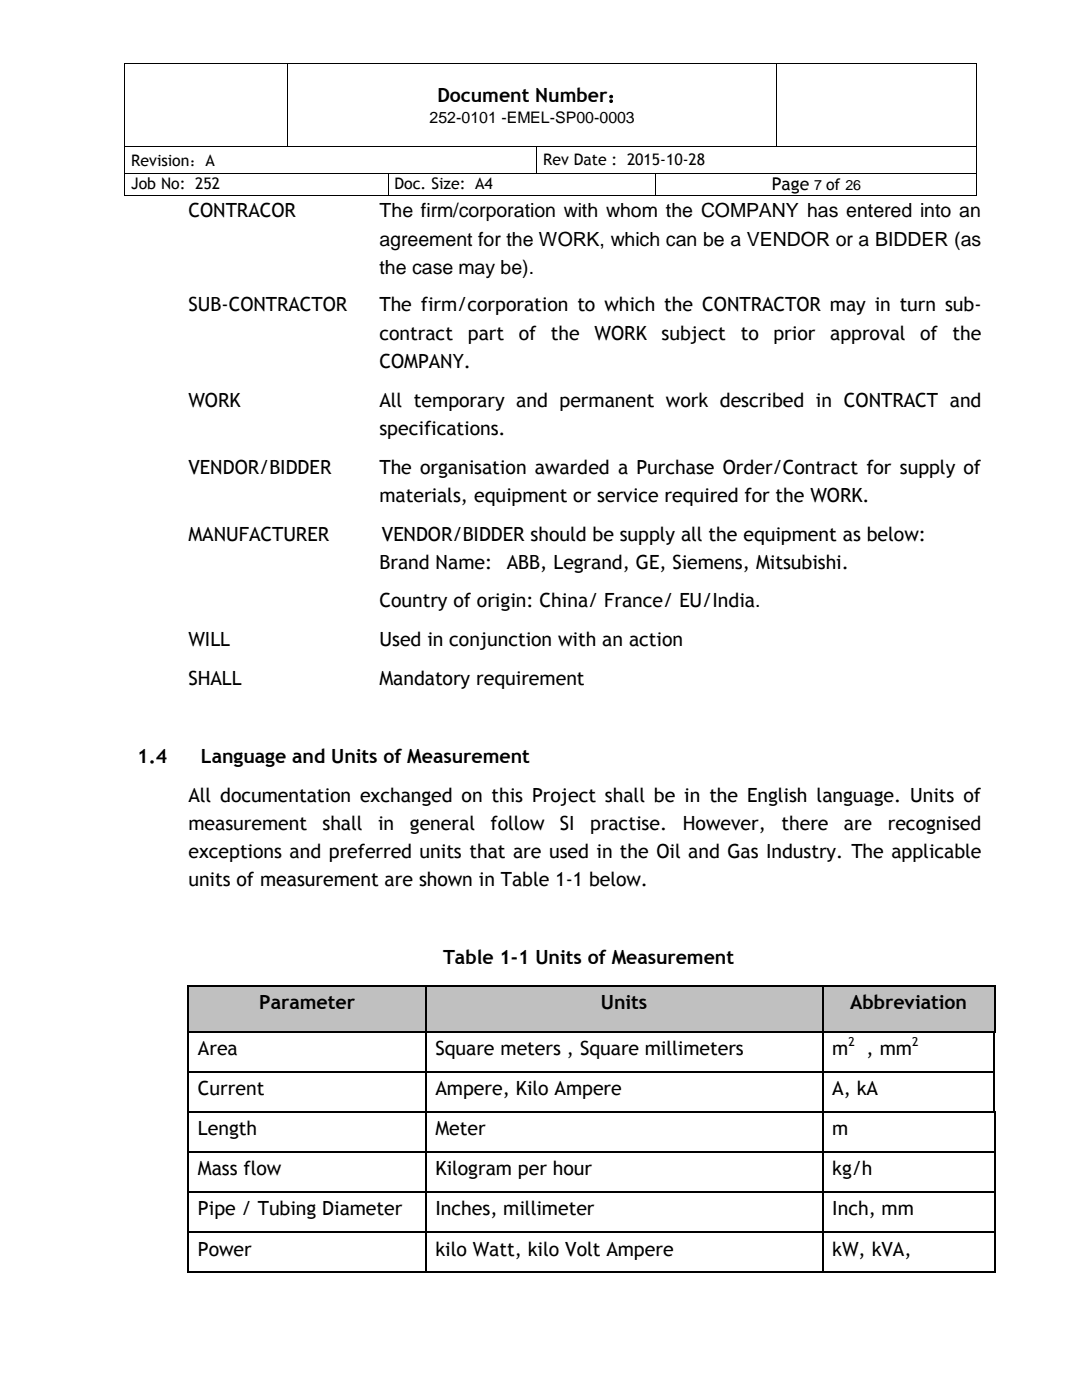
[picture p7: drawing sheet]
<svg xmlns="http://www.w3.org/2000/svg" width="216mm" height="279mm" viewBox="0 0 216 279" stroke-linecap="round" stroke-linejoin="round" font-family="sans-serif">
<defs><g id="words">
<g font-size="3.9">
<text x="87.3" y="20.4">Document Number：</text>
<text x="37.6" y="43.2">CONTRACOR</text>
<text x="75.7" y="43.2">The firm/corporation with whom the COMPANY has entered into an</text>
<text x="75.7" y="49">agreement for the WORK, which can be a VENDOR or a BIDDER (as</text>
<text x="75.7" y="54.6">the case may be).</text>
<text x="37.6" y="62.2">SUB-CONTRACTOR</text>
<text x="75.7" y="62.2">The firm/corporation to which the CONTRACTOR may in turn sub-</text>
<text x="75.7" y="67.8">contract</text>
<text x="93.4" y="67.8">part</text>
<text x="103.5" y="67.8">of</text>
<text x="109.9" y="67.8">the</text>
<text x="118.6" y="67.8">WORK</text>
<text x="132" y="67.8">subject</text>
<text x="147.8" y="67.8">to</text>
<text x="154.4" y="67.8">prior</text>
<text x="165.7" y="67.8">approval</text>
<text x="183.6" y="67.8">of</text>
<text x="190.1" y="67.8">the</text>
<text x="75.7" y="73.4">COMPANY.</text>
<text x="37.6" y="81.2">WORK</text>
<text x="75.7" y="81.2">All temporary and permanent work described in CONTRACT and</text>
<text x="75.7" y="86.8">specifications.</text>
<text x="37.6" y="94.5">VENDOR/BIDDER</text>
<text x="75.7" y="94.5">The organisation awarded a Purchase Order/Contract for supply of</text>
<text x="75.7" y="100.2">materials, equipment or service required for the WORK.</text>
<text x="37.6" y="107.9">MANUFACTURER</text>
<text x="76.2" y="107.9">VENDOR/BIDDER should be supply all the equipment as below:</text>
<text x="75.7" y="113.5">Brand Name:</text>
<text x="101.1" y="113.5">ABB, Legrand, GE, Siemens, Mitsubishi.</text>
<text x="75.7" y="121.2">Country of origin: China/ France/ EU/India.</text>
<text x="37.6" y="129">WILL</text>
<text x="75.7" y="129">Used in conjunction with an action</text>
<text x="37.6" y="136.7">SHALL</text>
<text x="75.7" y="136.7">Mandatory requirement</text>
<text x="27.4" y="152.2">1.4</text>
<text x="40.1" y="152.2">Language and Units of Measurement</text>
<text x="37.6" y="160">All documentation exchanged on this Project shall be in the English language. Units of</text>
<text x="37.6" y="165.6">measurement</text>
<text x="64.3" y="165.6">shall</text>
<text x="75.4" y="165.6">in</text>
<text x="81.8" y="165.6">general</text>
<text x="97.9" y="165.6">follow</text>
<text x="111.7" y="165.6">SI</text>
<text x="117.8" y="165.6">practise.</text>
<text x="136.3" y="165.6">However,</text>
<text x="155.9" y="165.6">there</text>
<text x="168.4" y="165.6">are</text>
<text x="177.1" y="165.6">recognised</text>
<text x="37.6" y="171.3">exceptions and preferred units that are used in the Oil and Gas Industry. The applicable</text>
<text x="37.6" y="176.9">units of measurement are shown in Table 1-1 below.</text>
<text x="88.4" y="192.4">Table 1-1 Units of Measurement</text>
<text x="51.7" y="201.4">Parameter</text>
<text x="119.9" y="201.4">Units</text>
<text x="169.6" y="201.4">Abbreviation</text>
<text x="39.5" y="210.5">Area</text>
<text x="86.9" y="210.5">Square meters , Square millimeters</text>
<text x="166.1" y="210.5">m</text>
<text x="172.9" y="210.5">, mm</text>
<text x="39.5" y="218.5">Current</text>
<text x="86.9" y="218.5">Ampere, Kilo Ampere</text>
<text x="166.1" y="218.5">A, kA</text>
<text x="39.5" y="226.5">Length</text>
<text x="86.9" y="226.5">Meter</text>
<text x="166.1" y="226.5">m</text>
<text x="39.5" y="234.5">Mass flow</text>
<text x="86.9" y="234.5">Kilogram per hour</text>
<text x="166.1" y="234.5">kg/h</text>
<text x="39.5" y="242.5">Pipe / Tubing Diameter</text>
<text x="86.9" y="242.5">Inches, millimeter</text>
<text x="166.1" y="242.5">Inch, mm</text>
<text x="39.5" y="250.6">Power</text>
<text x="86.9" y="250.6">kilo Watt, kilo Volt Ampere</text>
<text x="166.1" y="250.6">kW, kVA,</text>
</g>
<text font-size="3.5" x="154" y="37.9">Page</text>
<g font-size="3.2">
<text x="85.7" y="24.6">252-0101 -EMEL-SP00-0003</text>
<text x="26.2" y="33.1">Revision：A</text>
<text x="108.4" y="32.9">Rev Date : 2015-10-28</text>
<text x="26.2" y="37.8">Job No: 252</text>
<text x="78.7" y="37.8">Doc. Size: A4</text>
</g>
<text font-size="2.8" x="162.5" y="37.9">7 of 26</text>
<g font-size="2.5">
<text x="169.3" y="208.7">2</text>
<text x="182" y="208.7">2</text>
</g>
</g></defs>
<g fill="#000">
<path d="M24.8 12.5h.2v.2h-.2z" fill-rule="evenodd"/>
<path d="M24.8 12.5h.2v.2h-.2z" fill-rule="evenodd"/>
<path d="M57.3 12.5h.2v.2h-.2z" fill-rule="evenodd"/>
<path d="M154.8 12.5h.2v.2h-.2z" fill-rule="evenodd"/>
<path d="M194.9 12.5h.1v.2h-.1z" fill-rule="evenodd"/>
<path d="M194.9 12.5h.1v.2h-.1z" fill-rule="evenodd"/>
<path d="M24.8 29.1h.2v.2h-.2z" fill-rule="evenodd"/>
<path d="M24.8 34.6h.2v.2h-.2z" fill-rule="evenodd"/>
<path d="M24.8 38.9h.2v.2h-.2z" fill-rule="evenodd"/>
<path d="M24.8 38.9h.2v.2h-.2z" fill-rule="evenodd"/>
<path d="M57.3 29.1h.2v.2h-.2z" fill-rule="evenodd"/>
<path d="M77.4 34.6h.1v.2h-.1z" fill-rule="evenodd"/>
<path d="M77.4 38.9h.1v.2h-.1z" fill-rule="evenodd"/>
<path d="M107 29.1h.2v.2h-.2z" fill-rule="evenodd"/>
<path d="M107 34.6h.2v.2h-.2z" fill-rule="evenodd"/>
<path d="M130.7 34.6h.1v.2h-.1z" fill-rule="evenodd"/>
<path d="M130.7 38.9h.1v.2h-.1z" fill-rule="evenodd"/>
<path d="M154.8 29.1h.2v.2h-.2z" fill-rule="evenodd"/>
<path d="M194.9 29.1h.1v.2h-.1z" fill-rule="evenodd"/>
<path d="M194.9 34.6h.1v.2h-.1z" fill-rule="evenodd"/>
<path d="M194.9 38.9h.1v.2h-.1z" fill-rule="evenodd"/>
<path d="M194.9 38.9h.1v.2h-.1z" fill-rule="evenodd"/>
</g>
<g fill="none" stroke="#000" stroke-width=".2">
<path d="M24.9 12.7v16.4M25 12.6h32.3M57.4 12.7v16.4M57.5 12.6h97.3M154.9 12.7v16.4M155 12.6h39.9M194.9 12.7v16.4M24.9 29.3v5.3M24.9 34.8v4.1M25 29.2h32.3M25 34.7h52.4M25 39h52.4"/>
<path d="M57.5 29.2h49.5M77.4 34.8v4.1M77.5 34.7h29.5M77.5 39h53.2M107.1 29.3v5.3M107.2 29.2h47.6M107.2 34.7h23.5M130.8 34.8v4.1M130.8 34.7h64.1M130.8 39h64.1M155 29.2h39.9M194.9 29.3v5.3"/>
<path d="M194.9 34.8v4.1"/>
</g>
<g fill="#c0c0c0">
<path d="M37.7 197h47.2v8.8h-47.2z" fill-rule="evenodd"/>
<path d="M39.5 197h43.6v8.8h-43.6z" fill-rule="evenodd"/>
<path d="M85.1 197h78.9v8.8h-78.9z" fill-rule="evenodd"/>
<path d="M86.9 197h75.4v8.8h-75.4z" fill-rule="evenodd"/>
<path d="M164.3 197h34v8.8h-34z" fill-rule="evenodd"/>
<path d="M166.1 197h30.5v8.8h-30.5z" fill-rule="evenodd"/>
</g>
<g fill="#000">
<path d="M37.5 196.7h.2v.3h-.2z" fill-rule="evenodd"/>
<path d="M37.5 196.7h.2v.3h-.2z" fill-rule="evenodd"/>
<path d="M84.9 196.7h.2v.3h-.2z" fill-rule="evenodd"/>
<path d="M164 196.7h.3v.3h-.3z" fill-rule="evenodd"/>
<path d="M198.3 196.7h.3v.3h-.3z" fill-rule="evenodd"/>
<path d="M198.3 196.7h.3v.3h-.3z" fill-rule="evenodd"/>
<path d="M37.5 205.8h.2v.2h-.2z" fill-rule="evenodd"/>
<path d="M37.5 205.8h.2v.2h-.2z" fill-rule="evenodd"/>
<path d="M37.5 213.8h.2v.2h-.2z" fill-rule="evenodd"/>
<path d="M84.9 205.8h.2v.2h-.2z" fill-rule="evenodd"/>
<path d="M84.9 213.8h.2v.2h-.2z" fill-rule="evenodd"/>
<path d="M164 205.8h.3v.2h-.3z" fill-rule="evenodd"/>
<path d="M164 213.8h.2v.2h-.2z" fill-rule="evenodd"/>
<path d="M198.3 205.8h.3v.2h-.3z" fill-rule="evenodd"/>
<path d="M198.3 205.8h.3v.2h-.3z" fill-rule="evenodd"/>
<path d="M198.3 213.8h.2v.2h-.2z" fill-rule="evenodd"/>
<path d="M37.5 221.7h.2v.3h-.2z" fill-rule="evenodd"/>
<path d="M37.5 221.7h.2v.3h-.2z" fill-rule="evenodd"/>
<path d="M37.5 229.8h.2v.2h-.2z" fill-rule="evenodd"/>
<path d="M37.5 237.8h.2v.2h-.2z" fill-rule="evenodd"/>
<path d="M84.9 221.7h.2v.3h-.2z" fill-rule="evenodd"/>
<path d="M84.9 229.8h.2v.2h-.2z" fill-rule="evenodd"/>
<path d="M84.9 237.8h.2v.2h-.2z" fill-rule="evenodd"/>
<path d="M164 221.7h.3v.3h-.3z" fill-rule="evenodd"/>
<path d="M164 229.8h.3v.2h-.3z" fill-rule="evenodd"/>
<path d="M164 237.8h.3v.2h-.3z" fill-rule="evenodd"/>
<path d="M198.3 221.7h.3v.3h-.3z" fill-rule="evenodd"/>
<path d="M198.3 221.7h.3v.3h-.3z" fill-rule="evenodd"/>
<path d="M198.3 229.8h.3v.2h-.3z" fill-rule="evenodd"/>
<path d="M198.3 237.8h.3v.2h-.3z" fill-rule="evenodd"/>
<path d="M37.5 245.8h.2v.2h-.2z" fill-rule="evenodd"/>
<path d="M37.5 253.8h.2v.3h-.2z" fill-rule="evenodd"/>
<path d="M37.5 253.8h.2v.3h-.2z" fill-rule="evenodd"/>
<path d="M84.9 245.8h.2v.2h-.2z" fill-rule="evenodd"/>
<path d="M84.9 253.8h.2v.3h-.2z" fill-rule="evenodd"/>
<path d="M164 245.8h.3v.2h-.3z" fill-rule="evenodd"/>
<path d="M164 253.8h.3v.3h-.3z" fill-rule="evenodd"/>
<path d="M198.3 245.8h.3v.2h-.3z" fill-rule="evenodd"/>
<path d="M198.3 253.8h.3v.3h-.3z" fill-rule="evenodd"/>
<path d="M198.3 253.8h.3v.3h-.3z" fill-rule="evenodd"/>
</g>
<g fill="none" stroke="#000" stroke-width=".25">
<path d="M37.6 197v8.8M37.7 196.8h47.2M85 197v8.8M85.1 196.8h78.9M164.2 197v8.8M164.3 196.8h34M198.5 197v8.8M37.7 205.9h47.2M85.1 205.9h78.9M164.3 205.9h34M37.6 222v7.8M37.6 230v7.8"/>
<path d="M37.6 238v7.8M37.7 221.9h47.2M37.7 229.9h47.2M37.7 237.9h47.2M85 222v7.8M85 230v7.8M85 238v7.8M85.1 221.9h78.9M85.1 229.9h78.9M85.1 237.9h78.9M164.2 222v7.8M164.2 230v7.8"/>
<path d="M164.2 238v7.8M164.3 221.9h34M164.3 229.9h34M164.3 237.9h34M198.5 222v7.8M198.5 230v7.8M198.5 238v7.8M37.6 246v7.8M37.7 245.9h47.2M37.7 253.9h47.2M85 246v7.8M85.1 245.9h78.9"/>
<path d="M85.1 253.9h78.9M164.2 246v7.8M164.3 245.9h34M164.3 253.9h34M198.5 246v7.8"/>
</g>
<path d="M37.6 206v7.8M37.6 214v7.7M37.7 213.9h47.2M85 206v7.8M85 214v7.7M85.1 213.9h78.9M164.1 206v7.8M164.1 214v7.7M164.2 213.9h34.1M198.4 206v7.8M198.4 214v7.7" fill="none" stroke="#000" stroke-width=".21"/>
<use href="#words"/>
</svg>
